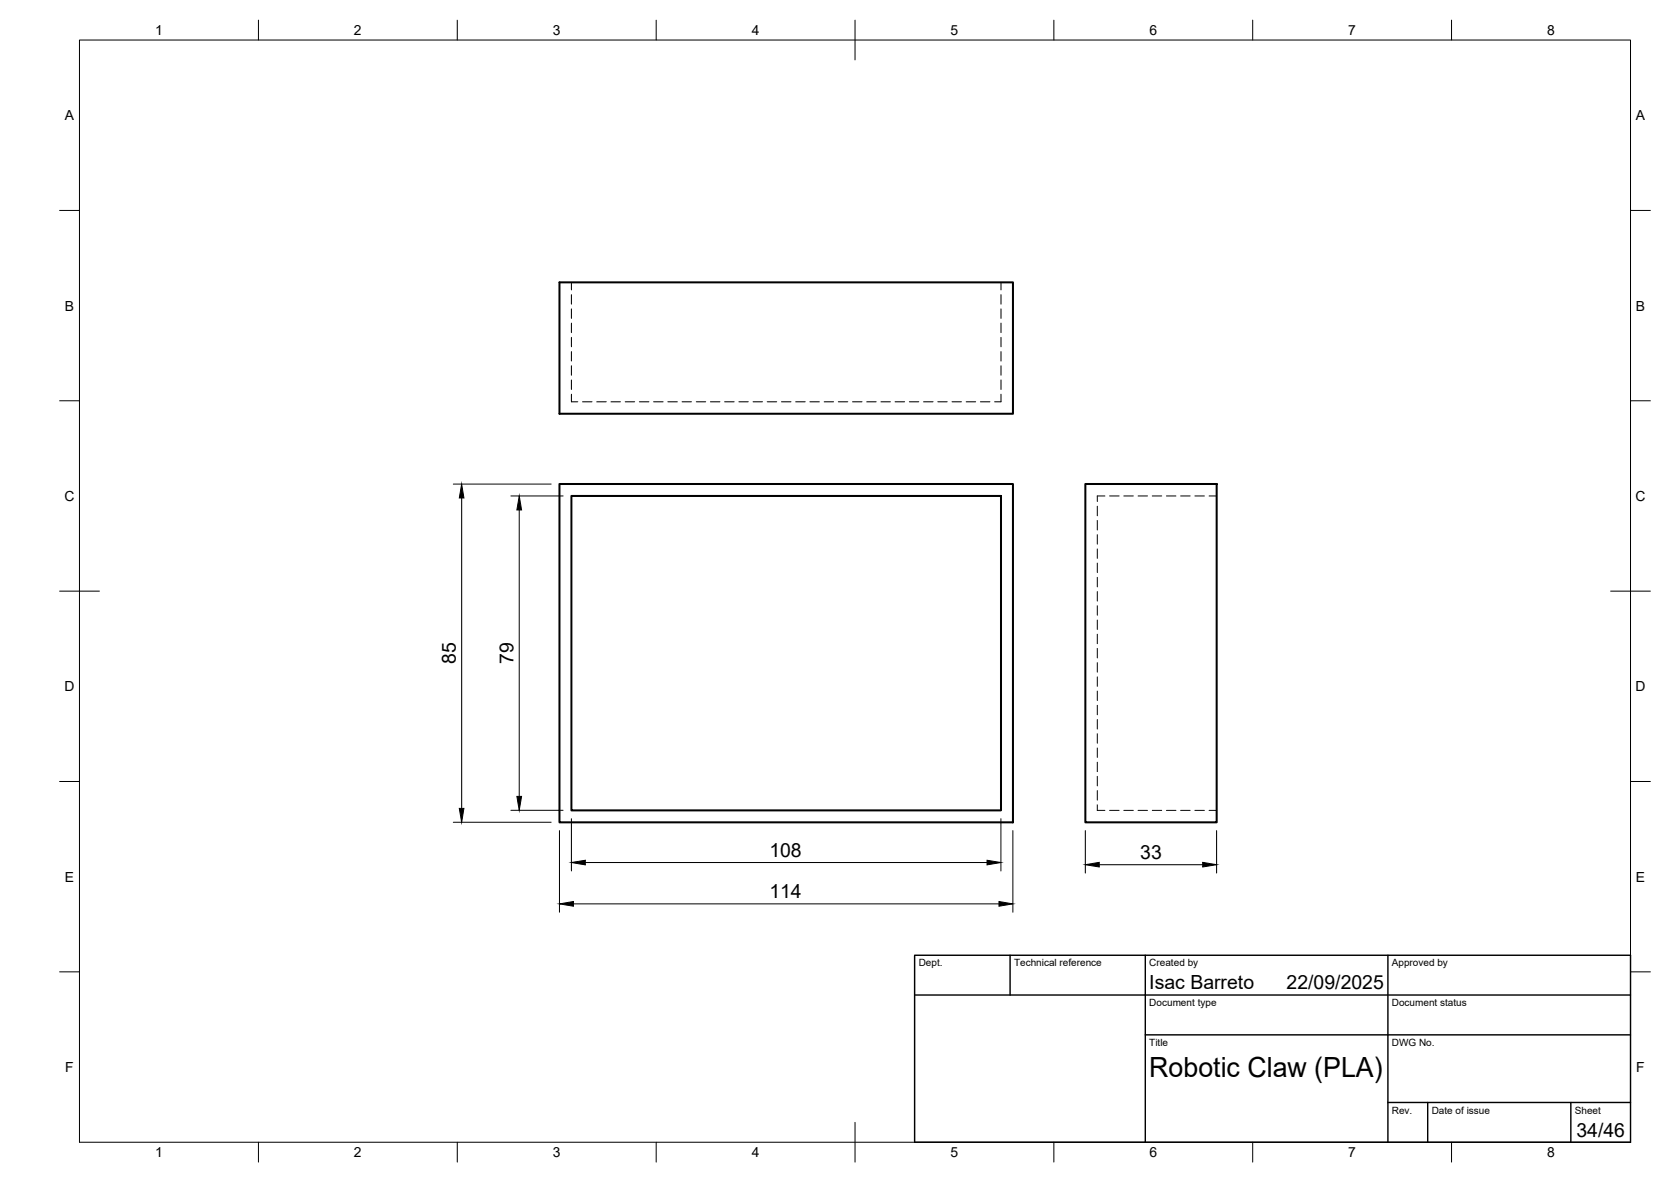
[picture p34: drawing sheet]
<svg xmlns="http://www.w3.org/2000/svg" width="420mm" height="297mm" viewBox="0 0 420 297" stroke-linecap="round" stroke-linejoin="round" font-family="sans-serif">
<defs><g id="words">
<text font-size="7" x="289" y="270.6">Robotic Claw (PLA)</text>
<g font-size="4.9">
<text x="114.6" y="166.9" transform="rotate(-90 114.6 166.9)">85</text>
<text x="129.1" y="166.9" transform="rotate(-90 129.1 166.9)">79</text>
<text x="193.4" y="215.3">108</text>
<text x="286.7" y="215.8">33</text>
<text x="193.4" y="225.7">114</text>
<text x="289" y="248.5">Isac Barreto</text>
<text x="323.5" y="248.5">22/09/2025</text>
<text x="396.4" y="285.7">34/46</text>
</g>
<g font-size="3.5">
<text x="39" y="8.8">1</text>
<text x="89" y="8.8">2</text>
<text x="139" y="8.8">3</text>
<text x="189" y="8.8">4</text>
<text x="239" y="8.8">5</text>
<text x="289" y="8.8">6</text>
<text x="339" y="8.8">7</text>
<text x="389" y="8.8">8</text>
<text x="16.3" y="30.2">A</text>
<text x="411.3" y="30.2">A</text>
<text x="16.3" y="78">B</text>
<text x="411.3" y="78">B</text>
<text x="16.2" y="125.9">C</text>
<text x="411.2" y="125.9">C</text>
<text x="16.2" y="173.7">D</text>
<text x="411.2" y="173.7">D</text>
<text x="16.3" y="221.6">E</text>
<text x="411.3" y="221.6">E</text>
<text x="16.4" y="269.4">F</text>
<text x="411.4" y="269.4">F</text>
<text x="39" y="290.8">1</text>
<text x="89" y="290.8">2</text>
<text x="139" y="290.8">3</text>
<text x="189" y="290.8">4</text>
<text x="239" y="290.8">5</text>
<text x="289" y="290.8">6</text>
<text x="339" y="290.8">7</text>
<text x="389" y="290.8">8</text>
</g>
<g font-size="2.5">
<text x="231" y="242.9">Dept.</text>
<text x="255" y="242.9">Technical reference</text>
<text x="289" y="242.9">Created by</text>
<text x="350" y="242.9">Approved by</text>
<text x="289" y="252.8">Document type</text>
<text x="350" y="252.8">Document status</text>
<text x="289" y="262.9">Title</text>
<text x="350" y="262.9">DWG No.</text>
<text x="350" y="279.9">Rev.</text>
<text x="360" y="279.9">Date of issue</text>
<text x="396" y="279.9">Sheet</text>
</g>
</g></defs>
<!-- layer: Visible -->
<path d="M140.7 71h114v33h-114zM140.7 121.6h114v85.1h-114zM143.7 124.6h108v79.1h-108zM272.9 121.6h33v85.1h-33z" fill="none" stroke="#000" stroke-width=".51"/>
<!-- layer: Hidden -->
<g fill="none" stroke="#000" stroke-width=".25">
<path d="M143.7 71v1.9M143.7 74v2.4M143.7 77.6v2.4M251.7 71v1.9M251.7 74v2.4M251.7 77.6v2.4M143.7 99.1v1.9h1.6M143.7 81.2v2.4M143.7 84.8v2.4M143.7 88.4v2.3M143.7 91.9v2.4M143.7 95.5v2.4"/>
<path d="M251.7 99.1v1.9h-1.6M251.7 81.2v2.4M251.7 84.8v2.4M251.7 88.4v2.3M251.7 91.9v2.4M251.7 95.5v2.4M146.5 101h2.4M150.1 101h2.3M153.6 101h2.4M157.2 101h2.4M160.8 101h2.4M164.3 101h2.4"/>
<path d="M167.9 101h2.4M171.5 101h2.4M175.1 101h2.3M178.6 101h2.4M182.2 101h2.4M185.8 101h2.4M189.4 101h2.3M192.9 101h2.4M196.5 101h2.4M200.1 101h2.4M203.6 101h2.4M207.2 101h2.4"/>
<path d="M210.8 101h2.4M214.4 101h2.3M217.9 101h2.4M221.5 101h2.4M225.1 101h2.4M228.6 101h2.4M232.2 101h2.4M235.8 101h2.4M239.4 101h2.3M242.9 101h2.4M246.5 101h2.4M275.9 127.2v2.4"/>
<path d="M275.9 130.8v2.4M275.9 134.4v2.3M275.9 138v2.3M277.8 124.6h-1.9v1.4M279 124.6h2.4M282.6 124.6h2.4M286.2 124.6h2.3M289.7 124.6h2.4M293.3 124.6h2.4M296.9 124.6h2.4M300.4 124.6h2.4M304 124.6h1.9"/>
<path d="M275.9 141.5v2.4M275.9 145.1v2.4M275.9 148.7v2.4M275.9 152.2v2.4M275.9 155.8v2.4M275.9 159.4v2.4M275.9 162.9v2.4M275.9 166.5v2.4M275.9 170.1v2.4M275.9 173.7v2.4M275.9 177.2v2.4M275.9 180.8v2.4"/>
<path d="M275.9 184.4v2.4M275.9 188v2.3M275.9 191.5v2.4M275.9 195.1v2.4M275.9 198.7v2.4M275.9 202.3v1.4h1.9M279 203.7h2.4M282.6 203.7h2.4M286.2 203.7h2.3M289.7 203.7h2.4M293.3 203.7h2.4M296.9 203.7h2.4"/>
<path d="M300.4 203.7h2.4M304 203.7h1.9"/>
</g>
<!-- layer: BORDER -->
<g fill="none" stroke="#000" stroke-width=".25">
<path d="M20 10.1h390v276.9h-390zM65 5.1v5M115 5.1v5M165 5.1v5M215 5.1v10M265 5.1v5M315 5.1v5M365 5.1v5M15 52.9h5M410 52.9h5M15 100.7h5M410 100.7h5"/>
<path d="M15 148.6h10M405 148.6h10M15 196.4h5M410 196.4h5M15 244.2h5M410 244.2h5M65 287v5M115 287v5M165 287v5M215 282.1v9.9M265 287v5M315 287v5"/>
<path d="M365 287v5"/>
</g>
<!-- layer: TITLEBLOCK -->
<path d="M230 240.1h180v46.9h-180zM230 250h180M254 240.1v9.9M288 240.1v46.9M349 240.1v46.9M288 260.1h122M349 277.1h61M359 277.1v9.9M395 277.1v9.9" fill="none" stroke="#000" stroke-width=".36"/>
<!-- layer: FD_Dimensions -->
<g fill="none" stroke="#000" stroke-width=".25">
<path d="M114 121.7h24.6M116.1 125.1v78M128.5 124.6h13.1M130.6 128.2v71.9M114 206.6h24.6M128.5 203.6h13.1M140.7 208.7v20.5M143.7 205.7v13.2M147.2 216.8h101M251.7 205.7v13.2M254.7 208.7v20.5M272.9 208.7v10.7"/>
<path d="M276.4 217.3h26M305.9 208.7v10.7M144.2 227.1h107"/>
</g>
<path d="M116.1 121.7l.5 3.4h-1.1zM130.6 124.6l.5 3.6h-1.1zM115.5 203.1h1.1l-.5 3.5zM130 200.1h1.1l-.5 3.5zM143.7 216.8l3.5-.6v1.1zM248.2 216.2l3.5 .6-3.5 .5zM272.9 217.3l3.5-.6v1.2zM302.4 216.7l3.5 .6-3.5 .6zM140.7 227.1l3.5-.5v1.1zM251.2 226.6l3.5 .5-3.5 .6z" fill="#000" stroke="#000" stroke-width=".25"/>
<use href="#words"/>
</svg>
